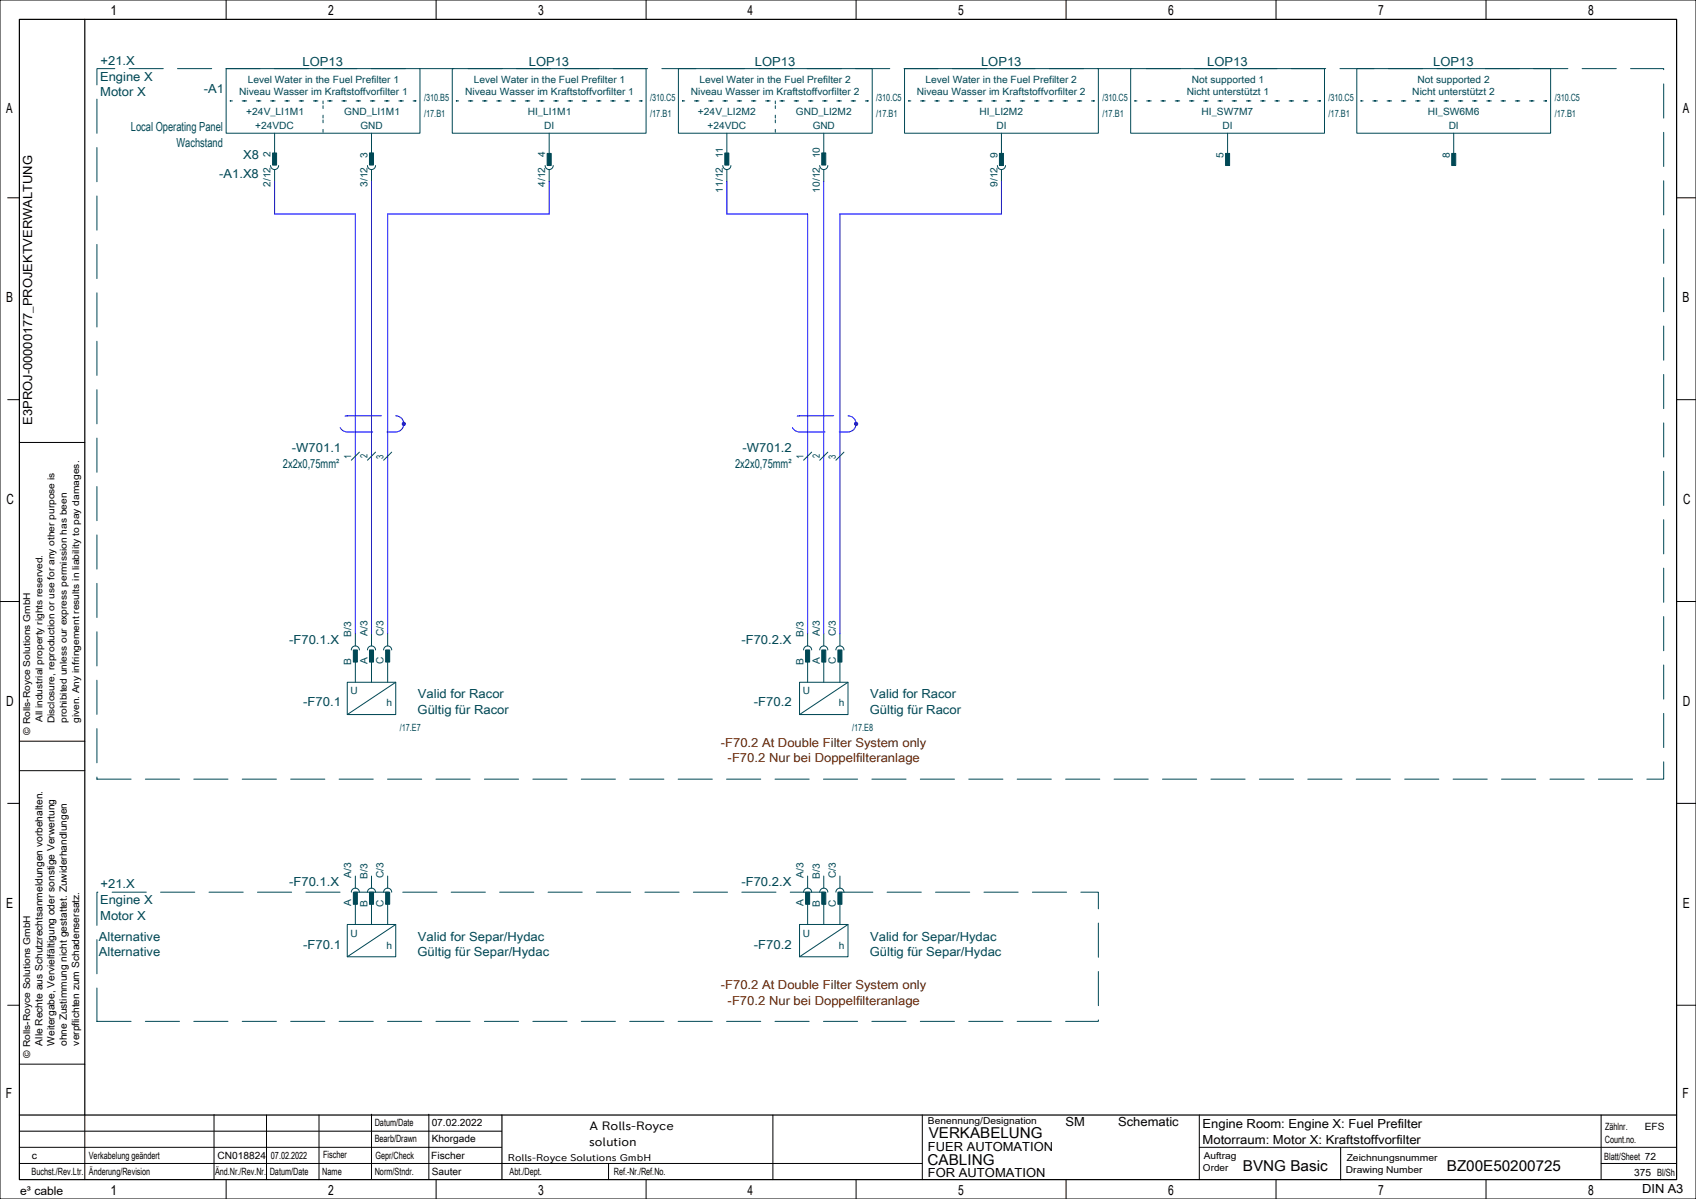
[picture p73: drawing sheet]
<svg xmlns="http://www.w3.org/2000/svg" width="420mm" height="297mm" viewBox="0 0 420 297" stroke-linecap="round" stroke-linejoin="round" font-family="sans-serif">
<defs><g id="words">
<g font-size="3.7">
<text x="230" y="282">VERKABELUNG</text>
<text x="229.7" y="288.5">CABLING</text>
<text x="307.8" y="290">BVNG Basic</text>
<text x="358.3" y="290">BZ00E50200725</text>
</g>
<g font-size="3.5">
<text x="27.3" y="3.8">1</text>
<text x="81.3" y="3.8">2</text>
<text x="133.3" y="3.8">3</text>
<text x="185.1" y="3.8">4</text>
<text x="237.3" y="3.8">5</text>
<text x="289.3" y="3.8">6</text>
<text x="341.3" y="3.8">7</text>
<text x="393.3" y="3.8">8</text>
<text x="1.5" y="28.1">A</text>
<text x="416.7" y="28.1">A</text>
<text x="1.5" y="74.9">B</text>
<text x="416.7" y="74.9">B</text>
<text x="1.6" y="124.9">C</text>
<text x="416.8" y="124.9">C</text>
<text x="1.5" y="174.9">D</text>
<text x="416.7" y="174.9">D</text>
<text x="1.5" y="224.9">E</text>
<text x="416.7" y="224.9">E</text>
<text x="1.5" y="271.9">F</text>
<text x="416.7" y="271.9">F</text>
<text x="27.3" y="296">1</text>
<text x="81.3" y="296">2</text>
<text x="133.3" y="296">3</text>
<text x="185.1" y="296">4</text>
<text x="237.3" y="296">5</text>
<text x="289.3" y="296">6</text>
<text x="341.3" y="296">7</text>
<text x="393.3" y="296">8</text>
</g>
<g font-size="3.1" fill="#004855">
<text x="24.9" y="16">+21.X</text>
<text x="75" y="16.2">LOP13</text>
<text x="131" y="16.2">LOP13</text>
<text x="187" y="16.2">LOP13</text>
<text x="242.9" y="16.2">LOP13</text>
<text x="298.9" y="16.2">LOP13</text>
<text x="355" y="16.2">LOP13</text>
<text x="24.8" y="20">Engine X</text>
<text x="24.8" y="23.9">Motor X</text>
<text x="50.5" y="23">-A1</text>
<text x="32.4" y="32.5">Local Operating Panel</text>
<text x="43.7" y="36.4">Wachstand</text>
<text x="60.2" y="39.5">X8</text>
<text x="54.3" y="44">-A1.X8</text>
<text x="72.3" y="112">-W701.1</text>
<text x="183.9" y="112">-W701.2</text>
<text x="70.1" y="116">2x2x0,75mm²</text>
<text x="182.1" y="116">2x2x0,75mm²</text>
<text x="71.6" y="159.5">-F70.1.X</text>
<text x="183.6" y="159.5">-F70.2.X</text>
<text x="103.5" y="173">Valid for Racor</text>
<text x="215.5" y="173">Valid for Racor</text>
<text x="75.1" y="175">-F70.1</text>
<text x="103.4" y="176.9">Gültig für Racor</text>
<text x="186.7" y="175">-F70.2</text>
<text x="215.4" y="176.9">Gültig für Racor</text>
<text x="24.9" y="220">+21.X</text>
<text x="71.6" y="219.5">-F70.1.X</text>
<text x="183.6" y="219.5">-F70.2.X</text>
<text x="24.8" y="224">Engine X</text>
<text x="24.8" y="227.9">Motor X</text>
<text x="24.5" y="233">Alternative</text>
<text x="103.5" y="233">Valid for Separ/Hydac</text>
<text x="215.5" y="233">Valid for Separ/Hydac</text>
<text x="24.5" y="236.9">Alternative</text>
<text x="75.1" y="235">-F70.1</text>
<text x="103.4" y="236.9">Gültig für Separ/Hydac</text>
<text x="186.7" y="235">-F70.2</text>
<text x="215.4" y="236.9">Gültig für Separ/Hydac</text>
</g>
<g font-size="3.1">
<text x="8" y="105.2" transform="rotate(-90 8 105.2)">E3PROJ-00000177_PROJEKTVERWALTUNG</text>
<text x="263.9" y="279">SM</text>
<text x="276.9" y="279">Schematic</text>
<text x="297.8" y="279.5">Engine Room: Engine X: Fuel Prefilter</text>
<text x="229.8" y="285">FUER AUTOMATION</text>
<text x="297.8" y="283.4">Motorraum: Motor X: Kraftstoffvorfilter</text>
<text x="229.8" y="291.5">FOR AUTOMATION</text>
<text x="406.7" y="295.5">DIN A3</text>
</g>
<g font-size="3.1" fill="#6d2400">
<text x="178.5" y="185">-F70.2 At Double Filter System only</text>
<text x="180.2" y="188.9">-F70.2 Nur bei Doppelfilteranlage</text>
<text x="178.5" y="245">-F70.2 At Double Filter System only</text>
<text x="180.2" y="248.9">-F70.2 Nur bei Doppelfilteranlage</text>
</g>
<g font-size="3">
<text x="146" y="280">A Rolls-Royce</text>
<text x="145.9" y="284">solution</text>
</g>
<text font-size="2.9" x="5" y="296">e³ cable</text>
<g font-size="2.5" fill="#004855">
<text x="59.2" y="23.5">Niveau Wasser im Kraftstoffvorfilter 1</text>
<text x="61.4" y="20.5">Level Water in the Fuel Prefilter 1</text>
<text x="115.2" y="23.5">Niveau Wasser im Kraftstoffvorfilter 1</text>
<text x="117.4" y="20.5">Level Water in the Fuel Prefilter 1</text>
<text x="171" y="23.5">Niveau Wasser im Kraftstoffvorfilter 2</text>
<text x="173.2" y="20.5">Level Water in the Fuel Prefilter 2</text>
<text x="227" y="23.5">Niveau Wasser im Kraftstoffvorfilter 2</text>
<text x="229.2" y="20.5">Level Water in the Fuel Prefilter 2</text>
<text x="293.9" y="23.5">Nicht unterstützt 1</text>
<text x="295.2" y="20.5">Not supported 1</text>
<text x="349.7" y="23.5">Nicht unterstützt 2</text>
<text x="351" y="20.5">Not supported 2</text>
<text x="61" y="28.5">+24V_LI1M1</text>
<text x="85.3" y="28.5">GND_LI1M1</text>
<text x="105" y="25">/310.B5</text>
<text x="105" y="29">/17.B1</text>
<text x="130.7" y="28.5">HI_LI1M1</text>
<text x="161" y="25">/310.C5</text>
<text x="161" y="29">/17.B1</text>
<text x="172.9" y="28.5">+24V_LI2M2</text>
<text x="197.1" y="28.5">GND_LI2M2</text>
<text x="217" y="25">/310.C5</text>
<text x="217" y="29">/17.B1</text>
<text x="242.5" y="28.5">HI_LI2M2</text>
<text x="273" y="25">/310.C5</text>
<text x="273" y="29">/17.B1</text>
<text x="297.6" y="28.5">HI_SW7M7</text>
<text x="329" y="25">/310.C5</text>
<text x="329" y="29">/17.B1</text>
<text x="353.6" y="28.5">HI_SW6M6</text>
<text x="385" y="25">/310.C5</text>
<text x="385" y="29">/17.B1</text>
<text x="63.2" y="32">+24VDC</text>
<text x="89.2" y="32">GND</text>
<text x="134.8" y="32">DI</text>
<text x="175.2" y="32">+24VDC</text>
<text x="201.2" y="32">GND</text>
<text x="246.8" y="32">DI</text>
<text x="302.8" y="32">DI</text>
<text x="358.8" y="32">DI</text>
<text x="67" y="39" transform="rotate(-90 67 39)">2</text>
<text x="91" y="39.1" transform="rotate(-90 91 39.1)">3</text>
<text x="135" y="39" transform="rotate(-90 135 39)">4</text>
<text x="179" y="39.2" transform="rotate(-90 179 39.2)">11</text>
<text x="203" y="39.2" transform="rotate(-90 203 39.2)">10</text>
<text x="247" y="39.1" transform="rotate(-90 247 39.1)">9</text>
<text x="303" y="39.1" transform="rotate(-90 303 39.1)">5</text>
<text x="359" y="39.1" transform="rotate(-90 359 39.1)">8</text>
<text x="67" y="46.3" transform="rotate(-90 67 46.3)">2/12</text>
<text x="91" y="46.3" transform="rotate(-90 91 46.3)">3/12</text>
<text x="135" y="46.3" transform="rotate(-90 135 46.3)">4/12</text>
<text x="179" y="47.7" transform="rotate(-90 179 47.7)">11/12</text>
<text x="203" y="47.7" transform="rotate(-90 203 47.7)">10/12</text>
<text x="247" y="46.3" transform="rotate(-90 247 46.3)">9/12</text>
<text x="87" y="113.7" transform="rotate(-90 87 113.7)">1</text>
<text x="91" y="113.5" transform="rotate(-90 91 113.5)">2</text>
<text x="95" y="113.6" transform="rotate(-90 95 113.6)">3</text>
<text x="199" y="113.7" transform="rotate(-90 199 113.7)">1</text>
<text x="203" y="113.5" transform="rotate(-90 203 113.5)">2</text>
<text x="207" y="113.6" transform="rotate(-90 207 113.6)">3</text>
<text x="87" y="157.7" transform="rotate(-90 87 157.7)">B/3</text>
<text x="91" y="157.5" transform="rotate(-90 91 157.5)">A/3</text>
<text x="95" y="157.6" transform="rotate(-90 95 157.6)">C/3</text>
<text x="199" y="157.7" transform="rotate(-90 199 157.7)">B/3</text>
<text x="203" y="157.5" transform="rotate(-90 203 157.5)">A/3</text>
<text x="207" y="157.6" transform="rotate(-90 207 157.6)">C/3</text>
<text x="87" y="164.7" transform="rotate(-90 87 164.7)">B</text>
<text x="91" y="164.5" transform="rotate(-90 91 164.5)">A</text>
<text x="95" y="164.6" transform="rotate(-90 95 164.6)">C</text>
<text x="199" y="164.7" transform="rotate(-90 199 164.7)">B</text>
<text x="203" y="164.5" transform="rotate(-90 203 164.5)">A</text>
<text x="207" y="164.6" transform="rotate(-90 207 164.6)">C</text>
<text x="86.8" y="172">U</text>
<text x="198.8" y="172">U</text>
<text x="95.7" y="175">h</text>
<text x="207.7" y="175">h</text>
<text x="99" y="181">/17.E7</text>
<text x="211" y="181">/17.E8</text>
<text x="87" y="217.5" transform="rotate(-90 87 217.5)">A/3</text>
<text x="91" y="217.7" transform="rotate(-90 91 217.7)">B/3</text>
<text x="95" y="217.6" transform="rotate(-90 95 217.6)">C/3</text>
<text x="199" y="217.5" transform="rotate(-90 199 217.5)">A/3</text>
<text x="203" y="217.7" transform="rotate(-90 203 217.7)">B/3</text>
<text x="207" y="217.6" transform="rotate(-90 207 217.6)">C/3</text>
<text x="87" y="224.5" transform="rotate(-90 87 224.5)">A</text>
<text x="91" y="224.7" transform="rotate(-90 91 224.7)">B</text>
<text x="95" y="224.6" transform="rotate(-90 95 224.6)">C</text>
<text x="199" y="224.5" transform="rotate(-90 199 224.5)">A</text>
<text x="203" y="224.7" transform="rotate(-90 203 224.7)">B</text>
<text x="207" y="224.6" transform="rotate(-90 207 224.6)">C</text>
<text x="86.8" y="232">U</text>
<text x="198.8" y="232">U</text>
<text x="95.7" y="235">h</text>
<text x="207.7" y="235">h</text>
</g>
<g font-size="2.5">
<text x="10.5" y="259" transform="rotate(-90 10.5 259)">Alle Rechte aus Schutzrechtsanmeldungen vorbehalten.</text>
<text x="13.5" y="259" transform="rotate(-90 13.5 259)">Weitergabe, Vervielfältigung oder sonstige Verwertung</text>
<text x="16.6" y="259.1" transform="rotate(-90 16.6 259.1)">ohne Zustimmung nicht gestattet. Zuwiderhandlungen</text>
<text x="19.6" y="259" transform="rotate(-90 19.6 259)">verpflichten zum Schadensersatz.</text>
<text x="92.8" y="279">Datum/Date</text>
<text x="106.9" y="279">07.02.2022</text>
<text x="397.5" y="280">Zählnr.</text>
<text x="407.3" y="280">EFS</text>
<text x="7.9" y="287">c</text>
<text x="22" y="287">Verkabelung geändert</text>
<text x="53.9" y="287">CN018824</text>
<text x="67.1" y="287">07.02.2022</text>
<text x="80" y="286.8">Fischer</text>
<text x="92.8" y="283">Bearb/Drawn</text>
<text x="93" y="287">Gepr/Check</text>
<text x="106.8" y="287">Fischer</text>
<text x="106.9" y="283">Khorgade</text>
<text x="397.3" y="287.3">Blatt/Sheet 72</text>
<text x="397.4" y="283">Count.no.</text>
<text x="7.8" y="291">Buchst./Rev.Ltr.</text>
<text x="22" y="291">Änderung/Revision</text>
<text x="53.3" y="291">Änd.Nr./Rev.Nr.</text>
<text x="66.8" y="291">Datum/Date</text>
<text x="79.8" y="291">Name</text>
<text x="92.8" y="291">Norm/Stndr.</text>
<text x="106.9" y="291">Sauter</text>
<text x="126.2" y="291">Abt./Dept.</text>
<text x="152" y="291">Ref.-Nr./Ref.No.</text>
<text x="404.7" y="291.2">375 Bl/Sh</text>
</g>
<text font-size="2.4" x="125.8" y="287.5">Rolls-Royce Solutions GmbH</text>
<g font-size="2.3">
<text x="10.5" y="178.9" transform="rotate(-90 10.5 178.9)">All industrial property rights reserved.</text>
<text x="13.5" y="179.2" transform="rotate(-90 13.5 179.2)">Disclosure, reproduction or use for any other purpose is</text>
<text x="16.6" y="179.1" transform="rotate(-90 16.6 179.1)">prohibited unless our express permission has been</text>
<text x="19.6" y="179.1" transform="rotate(-90 19.6 179.1)">given. Any infringement results in liability to pay damages.</text>
<text x="7.5" y="182" transform="rotate(-90 7.5 182)">© Rolls-Royce Solutions GmbH</text>
<text x="7.5" y="262" transform="rotate(-90 7.5 262)">© Rolls-Royce Solutions GmbH</text>
<text x="229.8" y="278.5">Benennung/Designation</text>
<text x="298.1" y="287">Auftrag</text>
<text x="333.5" y="287.5">Zeichnungsnummer</text>
<text x="297.9" y="290">Order</text>
<text x="333.3" y="290.5">Drawing Number</text>
</g>
</g></defs>
<g fill="none" stroke="#000" stroke-width=".25">
<path d="M0 0h420v297h-420zM56 0v4.8M108 0v4.8M160 0v4.8M212 0v4.8M264 0v4.8M316 0v4.8M368 0v4.8M1.9 49h2.9M415.2 49h4.8M1.9 99h2.9M415.2 99h4.8"/>
<path d="M4.8 109.6h16.2M0 149h4.8M415.2 149h4.7M1.9 199h2.9M4.8 190.9h16.2M4.8 183.6h16.2M415.2 199h4.8M1.9 249h2.9M415.2 249h4.8M4.8 263.6h16.2M21 276.2v16M53 276.1v16"/>
<path d="M66 276.2v16M79 276.2v16M92 276v16M106.2 276v16M191.4 276.2v16M228.4 276.2v16M297 276.2v16M396.5 276.2v15.8M4.8 284.2h119.4M4.8 288.2h223.6M4.8 280.2h119.4M56 292.2v4.8"/>
<path d="M108 292.2v4.8M150.7 288.2v4M160 292.2v4.8M212 292.2v4.8M264 292.2v4.8M297 284.2h118.2M316 292.2v4.8M332 284.3v8M368 292.2v4.8M396.5 288.2h18.7"/>
</g>
<path d="M4.8 4.8h410.4v287.4h-410.4zM21 4.8v271.4M4.8 276.2h410.4M124.3 276.2v15.9" fill="none" stroke="#000" stroke-width=".3"/>
<path d="M24 17h388v176h-388zM24 221h248v32h-248z" fill="none" stroke="#004855" stroke-width=".25" stroke-dasharray="8.5 3.5"/>
<g fill="none" stroke="#004855" stroke-width=".25">
<path d="M56 17h48v16h-48zM112 17h48v16h-48zM168 17h48v16h-48zM224 17h48v16h-48zM280 17h48v16h-48zM336 17h48v16h-48zM68 33v7M92 33v7M136 33v7M180 33v7M204 33v7M248 33v7"/>
<path d="M304 33v7M360 33v7M67 41a1 1 0 0 0 1 1 1 1 0 0 0 1-1M68 42v3M91 41a1 1 0 0 0 1 1 1 1 0 0 0 1-1M92 42v3M135 41a1 1 0 0 0 1 1 1 1 0 0 0 1-1M136 42v3M179 41a1 1 0 0 0 1 1 1 1 0 0 0 1-1M180 42v3M203 41a1 1 0 0 0 1 1 1 1 0 0 0 1-1M204 42v3"/>
<path d="M247 41a1 1 0 0 0 1 1 1 1 0 0 0 1-1M248 42v3M89 112l-2 2M93 112l-2 2M97 112l-2 2M201 112l-2 2M205 112l-2 2M209 112l-2 2M88 157v3M92 157v3M96 157v3M200 157v3"/>
<path d="M204 157v3M208 157v3M86 169h12v8h-12zM87 161a1 1 0 0 1 1-1 1 1 0 0 1 1 1M88 164v5M91 161a1 1 0 0 1 1-1 1 1 0 0 1 1 1M92 164v5M95 161a1 1 0 0 1 1-1 1 1 0 0 1 1 1M96 164v5M98 169l-12 8M198 169h12v8h-12zM199 161a1 1 0 0 1 1-1 1 1 0 0 1 1 1"/>
<path d="M200 164v5M203 161a1 1 0 0 1 1-1 1 1 0 0 1 1 1M204 164v5M207 161a1 1 0 0 1 1-1 1 1 0 0 1 1 1M208 164v5M210 169l-12 8M88 217v3M92 217v3M96 217v3M200 217v3M204 217v3M208 217v3"/>
<path d="M86 229h12v8h-12zM87 221a1 1 0 0 1 1-1 1 1 0 0 1 1 1M88 224v5M91 221a1 1 0 0 1 1-1 1 1 0 0 1 1 1M92 224v5M95 221a1 1 0 0 1 1-1 1 1 0 0 1 1 1M96 224v5M98 229l-12 8M198 229h12v8h-12zM199 221a1 1 0 0 1 1-1 1 1 0 0 1 1 1M200 224v5M203 221a1 1 0 0 1 1-1 1 1 0 0 1 1 1"/>
<path d="M204 224v5M207 221a1 1 0 0 1 1-1 1 1 0 0 1 1 1M208 224v5M210 229l-12 8"/>
</g>
<g fill="#00f" stroke="#00f" stroke-width=".25">
<circle cx="100" cy="105" r=".4"/>
<circle cx="212" cy="105" r=".4"/>
</g>
<path d="M68 45v8h20v104M92 45v112M136 45v8h-40v104M180 45v8h20v104M204 45v112M248 45v8h-40v104" fill="none" stroke="#00f" stroke-width=".25"/>
<g fill="#004855" stroke="#004855" stroke-width=".25">
<path d="M199.5 161h1v3h-1z" fill-rule="evenodd"/>
<path d="M203.5 161h1v3h-1z" fill-rule="evenodd"/>
<path d="M207.5 161h1v3h-1z" fill-rule="evenodd"/>
<path d="M87.5 161h1v3h-1z" fill-rule="evenodd"/>
<path d="M91.5 161h1v3h-1z" fill-rule="evenodd"/>
<path d="M95.5 161h1v3h-1z" fill-rule="evenodd"/>
<path d="M87.5 221h1v3h-1z" fill-rule="evenodd"/>
<path d="M91.5 221h1v3h-1z" fill-rule="evenodd"/>
<path d="M95.5 221h1v3h-1z" fill-rule="evenodd"/>
<path d="M199.5 221h1v3h-1z" fill-rule="evenodd"/>
<path d="M203.5 221h1v3h-1z" fill-rule="evenodd"/>
<path d="M207.5 221h1v3h-1z" fill-rule="evenodd"/>
<path d="M67.5 37.9h1v3h-1z" fill-rule="evenodd"/>
<path d="M91.5 37.9h1v3h-1z" fill-rule="evenodd"/>
<path d="M135.5 38h1v3h-1z" fill-rule="evenodd"/>
<path d="M179.5 37.9h1v3h-1z" fill-rule="evenodd"/>
<path d="M203.5 37.9h1v3h-1z" fill-rule="evenodd"/>
<path d="M247.5 38h1v3h-1z" fill-rule="evenodd"/>
<path d="M303.5 38h1v3h-1z" fill-rule="evenodd"/>
<path d="M359.5 38h1v3h-1z" fill-rule="evenodd"/>
</g>
<path d="M86 103h12a2 2 0 0 1 2 2 2 2 0 0 1-2 2h-12a2 2 0 0 1-2-2 2 2 0 0 1 2-2M198 103h12a2 2 0 0 1 2 2 2 2 0 0 1-2 2h-12a2 2 0 0 1-2-2 2 2 0 0 1 2-2" fill="none" stroke="#00f" stroke-width=".25" stroke-dasharray="8.5 3.5"/>
<path d="M57 25h46zM80 25v8zM113 25h46zM169 25h46zM192 25v8zM225 25h46zM281 25h46zM337 25h46z" fill="none" stroke="#004855" stroke-width=".25" stroke-dasharray=".7 2.8"/>
<use href="#words"/>
</svg>
